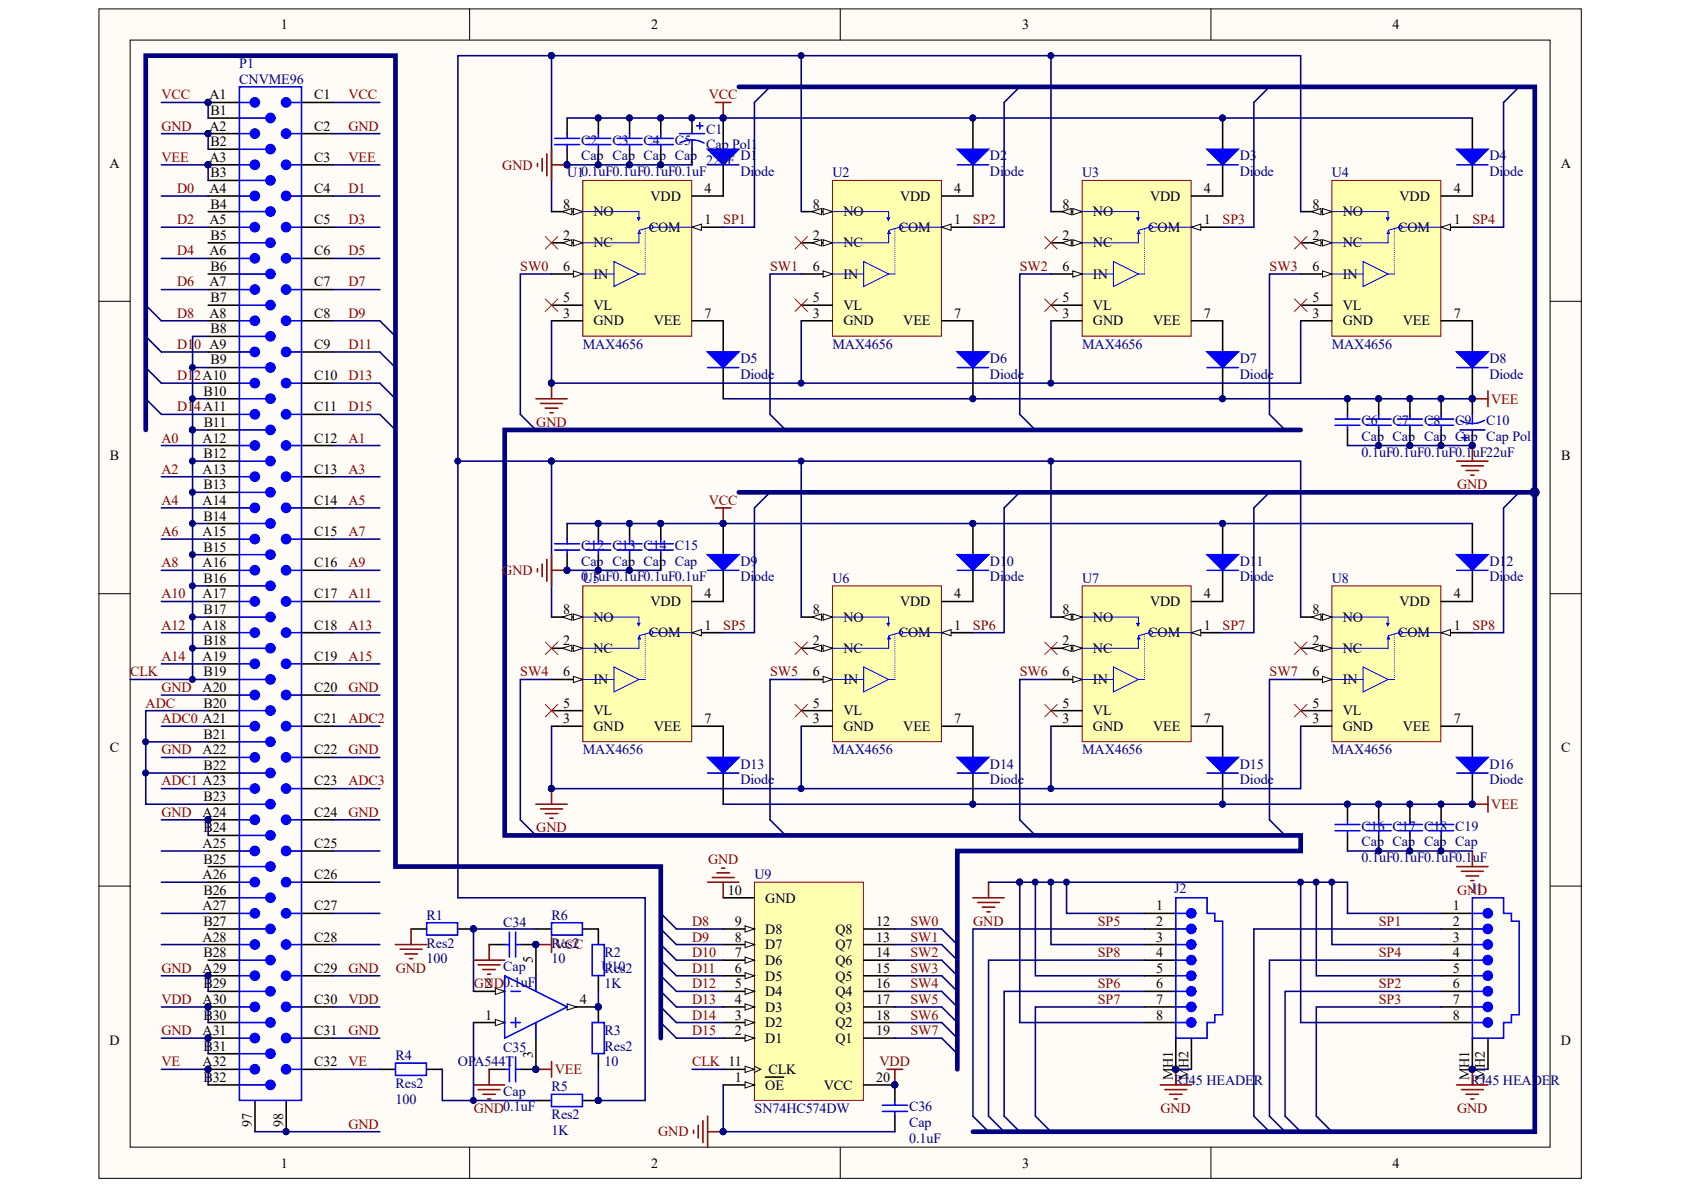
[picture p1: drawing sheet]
<svg xmlns="http://www.w3.org/2000/svg" width="297mm" height="210mm" viewBox="0 0 297 210" stroke-linecap="round" stroke-linejoin="round" font-family="sans-serif">
<defs><g id="words">
<g font-size="2.5">
<text x="49.5" y="5.1">1</text>
<text x="114.9" y="5.1">2</text>
<text x="180.3" y="5.1">3</text>
<text x="245.6" y="5.1">4</text>
<text x="37" y="17.5">A1</text>
<text x="55.4" y="17.5">C1</text>
<text x="37" y="23">A2</text>
<text x="37.1" y="20.3">B1</text>
<text x="55.4" y="23">C2</text>
<text x="19.3" y="29.6">A</text>
<text x="37" y="28.5">A3</text>
<text x="37.1" y="25.8">B2</text>
<text x="55.4" y="28.5">C3</text>
<text x="275.3" y="29.6">A</text>
<text x="37" y="34">A4</text>
<text x="37.1" y="31.3">B3</text>
<text x="55.4" y="34">C4</text>
<text x="114.8" y="35.4">VDD</text>
<text x="124.3" y="34">4</text>
<text x="158.8" y="35.4">VDD</text>
<text x="168.3" y="34">4</text>
<text x="202.8" y="35.4">VDD</text>
<text x="212.4" y="34">4</text>
<text x="246.9" y="35.4">VDD</text>
<text x="256.4" y="34">4</text>
<text x="37" y="39.6">A5</text>
<text x="37.1" y="36.8">B4</text>
<text x="55.4" y="39.6">C5</text>
<text x="99.3" y="36.8">8</text>
<text x="104.7" y="38.2">NO</text>
<text x="114.5" y="40.9">COM</text>
<text x="124.3" y="39.6">1</text>
<text x="143.4" y="36.8">8</text>
<text x="148.8" y="38.2">NO</text>
<text x="158.5" y="40.9">COM</text>
<text x="168.3" y="39.6">1</text>
<text x="187.4" y="36.8">8</text>
<text x="192.8" y="38.2">NO</text>
<text x="202.6" y="40.9">COM</text>
<text x="212.4" y="39.6">1</text>
<text x="231.5" y="36.8">8</text>
<text x="236.9" y="38.2">NO</text>
<text x="246.6" y="40.9">COM</text>
<text x="256.4" y="39.6">1</text>
<text x="37" y="45">A6</text>
<text x="37.1" y="42.3">B5</text>
<text x="37.1" y="47.8">B6</text>
<text x="55.4" y="45">C6</text>
<text x="99.3" y="42.3">2</text>
<text x="99.3" y="47.8">6</text>
<text x="104.7" y="43.6">NC</text>
<text x="143.4" y="42.3">2</text>
<text x="143.4" y="47.8">6</text>
<text x="148.8" y="43.6">NC</text>
<text x="187.4" y="42.3">2</text>
<text x="187.4" y="47.8">6</text>
<text x="192.8" y="43.6">NC</text>
<text x="231.5" y="42.3">2</text>
<text x="231.5" y="47.8">6</text>
<text x="236.9" y="43.6">NC</text>
<text x="37" y="50.5">A7</text>
<text x="37.1" y="53.3">B7</text>
<text x="55.4" y="50.5">C7</text>
<text x="99.3" y="53.3">5</text>
<text x="104.7" y="49.2">IN</text>
<text x="143.4" y="53.3">5</text>
<text x="148.8" y="49.2">IN</text>
<text x="187.4" y="53.3">5</text>
<text x="192.8" y="49.2">IN</text>
<text x="231.5" y="53.3">5</text>
<text x="236.9" y="49.2">IN</text>
<text x="37" y="56.1">A8</text>
<text x="37.1" y="58.8">B8</text>
<text x="55.4" y="56.1">C8</text>
<text x="99.3" y="56.1">3</text>
<text x="104.7" y="57.4">GND</text>
<text x="104.7" y="54.7">VL</text>
<text x="115.3" y="57.4">VEE</text>
<text x="124.3" y="56.1">7</text>
<text x="143.4" y="56.1">3</text>
<text x="148.8" y="57.4">GND</text>
<text x="148.8" y="54.7">VL</text>
<text x="159.3" y="57.4">VEE</text>
<text x="168.3" y="56.1">7</text>
<text x="187.4" y="56.1">3</text>
<text x="192.8" y="57.4">GND</text>
<text x="192.8" y="54.7">VL</text>
<text x="203.4" y="57.4">VEE</text>
<text x="212.4" y="56.1">7</text>
<text x="231.5" y="56.1">3</text>
<text x="236.9" y="57.4">GND</text>
<text x="236.9" y="54.7">VL</text>
<text x="247.4" y="57.4">VEE</text>
<text x="256.4" y="56.1">7</text>
<text x="37.1" y="64.3">B9</text>
<text x="55.4" y="61.5">C9</text>
<text x="35.9" y="69.8">B10</text>
<text x="55.4" y="67">C10</text>
<text x="36" y="75.3">B11</text>
<text x="55.4" y="72.6">C11</text>
<text x="19.4" y="81.1">B</text>
<text x="35.7" y="78.1">A12</text>
<text x="35.7" y="83.5">A13</text>
<text x="35.9" y="80.8">B12</text>
<text x="55.4" y="78.1">C12</text>
<text x="55.4" y="83.5">C13</text>
<text x="275.4" y="81.1">B</text>
<text x="35.7" y="89.1">A14</text>
<text x="35.9" y="86.3">B13</text>
<text x="55.4" y="89.1">C14</text>
<text x="35.7" y="94.6">A15</text>
<text x="35.9" y="91.8">B14</text>
<text x="55.4" y="94.6">C15</text>
<text x="35.7" y="100.1">A16</text>
<text x="35.9" y="97.3">B15</text>
<text x="55.4" y="100.1">C16</text>
<text x="35.7" y="105.5">A17</text>
<text x="35.9" y="102.8">B16</text>
<text x="55.4" y="105.5">C17</text>
<text x="114.8" y="106.9">VDD</text>
<text x="124.3" y="105.5">4</text>
<text x="158.8" y="106.9">VDD</text>
<text x="168.3" y="105.5">4</text>
<text x="202.8" y="106.9">VDD</text>
<text x="212.4" y="105.5">4</text>
<text x="246.9" y="106.9">VDD</text>
<text x="256.4" y="105.5">4</text>
<text x="35.7" y="111.1">A18</text>
<text x="35.9" y="108.3">B17</text>
<text x="35.9" y="113.8">B18</text>
<text x="55.4" y="111.1">C18</text>
<text x="99.3" y="113.8">2</text>
<text x="99.3" y="108.3">8</text>
<text x="104.7" y="109.7">NO</text>
<text x="114.5" y="112.4">COM</text>
<text x="124.3" y="111.1">1</text>
<text x="143.4" y="113.8">2</text>
<text x="143.4" y="108.3">8</text>
<text x="148.8" y="109.7">NO</text>
<text x="158.5" y="112.4">COM</text>
<text x="168.3" y="111.1">1</text>
<text x="187.4" y="113.8">2</text>
<text x="187.4" y="108.3">8</text>
<text x="192.8" y="109.7">NO</text>
<text x="202.6" y="112.4">COM</text>
<text x="212.4" y="111.1">1</text>
<text x="231.5" y="113.8">2</text>
<text x="231.5" y="108.3">8</text>
<text x="236.9" y="109.7">NO</text>
<text x="246.6" y="112.4">COM</text>
<text x="256.4" y="111.1">1</text>
<text x="35.7" y="116.6">A19</text>
<text x="35.9" y="119.3">B19</text>
<text x="55.4" y="116.6">C19</text>
<text x="99.3" y="119.3">6</text>
<text x="104.7" y="115.2">NC</text>
<text x="143.4" y="119.3">6</text>
<text x="148.8" y="115.2">NC</text>
<text x="187.4" y="119.3">6</text>
<text x="192.8" y="115.2">NC</text>
<text x="231.5" y="119.3">6</text>
<text x="236.9" y="115.2">NC</text>
<text x="35.7" y="122">A20</text>
<text x="35.9" y="124.8">B20</text>
<text x="55.4" y="122">C20</text>
<text x="99.3" y="124.8">5</text>
<text x="104.7" y="120.7">IN</text>
<text x="143.4" y="124.8">5</text>
<text x="148.8" y="120.7">IN</text>
<text x="187.4" y="124.8">5</text>
<text x="192.8" y="120.7">IN</text>
<text x="231.5" y="124.8">5</text>
<text x="236.9" y="120.7">IN</text>
<text x="35.9" y="130.3">B21</text>
<text x="55.4" y="127.6">C21</text>
<text x="99.3" y="127.6">3</text>
<text x="104.7" y="128.9">GND</text>
<text x="104.7" y="126.2">VL</text>
<text x="115.3" y="128.9">VEE</text>
<text x="124.3" y="127.6">7</text>
<text x="143.4" y="127.6">3</text>
<text x="148.8" y="128.9">GND</text>
<text x="148.8" y="126.2">VL</text>
<text x="159.3" y="128.9">VEE</text>
<text x="168.3" y="127.6">7</text>
<text x="187.4" y="127.6">3</text>
<text x="192.8" y="128.9">GND</text>
<text x="192.8" y="126.2">VL</text>
<text x="203.4" y="128.9">VEE</text>
<text x="212.4" y="127.6">7</text>
<text x="231.5" y="127.6">3</text>
<text x="236.9" y="128.9">GND</text>
<text x="236.9" y="126.2">VL</text>
<text x="247.4" y="128.9">VEE</text>
<text x="256.4" y="127.6">7</text>
<text x="19.4" y="132.7">C</text>
<text x="35.7" y="133.1">A22</text>
<text x="35.9" y="135.8">B22</text>
<text x="55.4" y="133.1">C22</text>
<text x="275.4" y="132.7">C</text>
<text x="35.9" y="141.3">B23</text>
<text x="55.4" y="138.6">C23</text>
<text x="35.7" y="144.1">A24</text>
<text x="35.7" y="149.6">A25</text>
<text x="35.9" y="146.8">B24</text>
<text x="55.4" y="144.1">C24</text>
<text x="55.4" y="149.6">C25</text>
<text x="35.7" y="155.1">A26</text>
<text x="35.9" y="152.3">B25</text>
<text x="55.4" y="155.1">C26</text>
<text x="35.7" y="160.6">A27</text>
<text x="35.9" y="157.8">B26</text>
<text x="55.4" y="160.6">C27</text>
<text x="128.4" y="157.8">10</text>
<text x="135" y="159.2">GND</text>
<text x="203.9" y="160.6">1</text>
<text x="256.3" y="160.6">1</text>
<text x="35.7" y="166.1">A28</text>
<text x="35.9" y="163.3">B27</text>
<text x="55.4" y="166.1">C28</text>
<text x="129.6" y="166.1">8</text>
<text x="129.6" y="163.3">9</text>
<text x="135" y="167.5">D7</text>
<text x="135" y="164.7">D8</text>
<text x="147.4" y="167.5">Q7</text>
<text x="147.4" y="164.7">Q8</text>
<text x="154.6" y="166.1">13</text>
<text x="154.6" y="163.3">12</text>
<text x="203.9" y="163.3">2</text>
<text x="203.9" y="166.1">3</text>
<text x="256.3" y="163.3">2</text>
<text x="256.3" y="166.1">3</text>
<text x="35.7" y="171.6">A29</text>
<text x="35.9" y="168.8">B28</text>
<text x="55.4" y="171.6">C29</text>
<text x="94" y="169.9" transform="rotate(-90 94 169.9)">5</text>
<text x="129.6" y="171.6">6</text>
<text x="129.6" y="168.8">7</text>
<text x="135" y="173">D5</text>
<text x="135" y="170.2">D6</text>
<text x="147.4" y="173">Q5</text>
<text x="147.4" y="170.2">Q6</text>
<text x="154.6" y="171.6">15</text>
<text x="154.6" y="168.8">14</text>
<text x="203.9" y="171.6">5</text>
<text x="203.9" y="168.8">4</text>
<text x="256.3" y="171.6">5</text>
<text x="256.3" y="168.8">4</text>
<text x="35.7" y="177.1">A30</text>
<text x="35.9" y="174.3">B29</text>
<text x="35.9" y="179.8">B30</text>
<text x="55.4" y="177.1">C30</text>
<text x="85.6" y="174.3">2</text>
<text x="85.6" y="179.8">1</text>
<text x="102.2" y="177.1">4</text>
<text x="129.6" y="179.8">3</text>
<text x="129.6" y="177.1">4</text>
<text x="129.6" y="174.3">5</text>
<text x="135" y="178.4">D3</text>
<text x="135" y="175.7">D4</text>
<text x="147.4" y="178.4">Q3</text>
<text x="147.4" y="175.7">Q4</text>
<text x="154.6" y="179.8">18</text>
<text x="154.6" y="177.1">17</text>
<text x="154.6" y="174.3">16</text>
<text x="203.9" y="179.8">8</text>
<text x="203.9" y="174.3">6</text>
<text x="203.9" y="177.1">7</text>
<text x="256.3" y="179.8">8</text>
<text x="256.3" y="174.3">6</text>
<text x="256.3" y="177.1">7</text>
<text x="19.3" y="184.3">D</text>
<text x="35.7" y="182.6">A31</text>
<text x="35.9" y="185.3">B31</text>
<text x="55.4" y="182.6">C31</text>
<text x="129.6" y="182.6">2</text>
<text x="135" y="183.9">D1</text>
<text x="135" y="181.2">D2</text>
<text x="147.4" y="183.9">Q1</text>
<text x="147.4" y="181.2">Q2</text>
<text x="154.6" y="182.6">19</text>
<text x="275.3" y="184.3">D</text>
<text x="35.7" y="188.1">A32</text>
<text x="35.9" y="190.8">B32</text>
<text x="55.4" y="188.1">C32</text>
<text x="94" y="186.6" transform="rotate(-90 94 186.6)">3</text>
<text x="129.6" y="190.8">1</text>
<text x="135.5" y="189.5">CLK</text>
<text x="154.6" y="190.8">20</text>
<text x="206.9" y="190.6" transform="rotate(-90 206.9 190.6)">MH1</text>
<text x="209.6" y="190.6" transform="rotate(-90 209.6 190.6)">M</text>
<text x="209.6" y="188.4" transform="rotate(-90 209.6 188.4)">H2</text>
<text x="259.2" y="190.6" transform="rotate(-90 259.2 190.6)">MH1</text>
<text x="261.9" y="190.6" transform="rotate(-90 261.9 190.6)">M</text>
<text x="261.9" y="188.4" transform="rotate(-90 261.9 188.4)">H2</text>
<text x="135" y="192.2">OE</text>
<text x="145.3" y="192.2">VCC</text>
<text x="44.4" y="198.8" transform="rotate(-90 44.4 198.8)">97</text>
<text x="49.9" y="198.8" transform="rotate(-90 49.9 198.8)">98</text>
<text x="49.5" y="206">1</text>
<text x="114.9" y="206">2</text>
<text x="180.3" y="206">3</text>
<text x="245.6" y="206">4</text>
</g>
<g font-size="2.5" fill="#800000">
<text x="28.5" y="17.5">VCC</text>
<text x="61.5" y="17.5">VCC</text>
<text x="125" y="17.5">VCC</text>
<text x="28.5" y="23">GND</text>
<text x="61.5" y="23">GND</text>
<text x="28.5" y="28.5">VEE</text>
<text x="61.5" y="28.5">VEE</text>
<text x="88.6" y="29.9">GND</text>
<text x="31.2" y="34">D0</text>
<text x="61.5" y="34">D1</text>
<text x="31.2" y="39.6">D2</text>
<text x="61.5" y="39.6">D3</text>
<text x="127.6" y="39.6">SP1</text>
<text x="171.6" y="39.6">SP2</text>
<text x="215.7" y="39.6">SP3</text>
<text x="259.7" y="39.6">SP4</text>
<text x="31.2" y="45">D4</text>
<text x="61.5" y="45">D5</text>
<text x="91.8" y="47.8">SW0</text>
<text x="135.8" y="47.8">SW1</text>
<text x="179.9" y="47.8">SW2</text>
<text x="223.9" y="47.8">SW3</text>
<text x="31.2" y="50.5">D6</text>
<text x="61.5" y="50.5">D7</text>
<text x="31.2" y="56.1">D8</text>
<text x="61.5" y="56.1">D9</text>
<text x="31.2" y="61.5">D10 A9</text>
<text x="61.5" y="61.5">D11</text>
<text x="31.2" y="67">D12A10</text>
<text x="61.5" y="67">D13</text>
<text x="263" y="71.2">VEE</text>
<text x="31.2" y="72.6">D14A11</text>
<text x="61.5" y="72.6">D15</text>
<text x="94.6" y="75.3">GND</text>
<text x="28.5" y="78.1">A0</text>
<text x="28.5" y="83.5">A2</text>
<text x="61.5" y="78.1">A1</text>
<text x="61.5" y="83.5">A3</text>
<text x="28.5" y="89.1">A4</text>
<text x="61.5" y="89.1">A5</text>
<text x="125" y="89.1">VCC</text>
<text x="257" y="86.3">GND</text>
<text x="28.5" y="94.6">A6</text>
<text x="61.5" y="94.6">A7</text>
<text x="28.5" y="100.1">A8</text>
<text x="61.5" y="100.1">A9</text>
<text x="88.6" y="101.4">GND</text>
<text x="28.5" y="105.5">A10</text>
<text x="61.5" y="105.5">A11</text>
<text x="28.5" y="111.1">A12</text>
<text x="61.5" y="111.1">A13</text>
<text x="127.6" y="111.1">SP5</text>
<text x="171.6" y="111.1">SP6</text>
<text x="215.7" y="111.1">SP7</text>
<text x="259.7" y="111.1">SP8</text>
<text x="22.9" y="119.3">CLK</text>
<text x="28.5" y="116.6">A14</text>
<text x="61.5" y="116.6">A15</text>
<text x="91.8" y="119.3">SW4</text>
<text x="135.8" y="119.3">SW5</text>
<text x="179.9" y="119.3">SW6</text>
<text x="223.9" y="119.3">SW7</text>
<text x="25.7" y="124.8">ADC</text>
<text x="28.5" y="122">GND</text>
<text x="61.5" y="122">GND</text>
<text x="28.5" y="127.6">ADC0 A21</text>
<text x="61.5" y="127.6">ADC2</text>
<text x="28.5" y="133.1">GND</text>
<text x="61.5" y="133.1">GND</text>
<text x="28.5" y="138.6">ADC1 A23</text>
<text x="61.5" y="138.6">ADC3</text>
<text x="263" y="142.7">VEE</text>
<text x="28.5" y="144.1">GND</text>
<text x="61.5" y="144.1">GND</text>
<text x="94.6" y="146.8">GND</text>
<text x="124.9" y="152.3">GND</text>
<text x="257" y="157.8">GND</text>
<text x="97.9" y="167.5">VCC</text>
<text x="122.1" y="163.3">D8</text>
<text x="122.1" y="166.1">D9</text>
<text x="160.6" y="163.3">SW0</text>
<text x="160.6" y="166.1">SW1</text>
<text x="171.7" y="163.3">GND</text>
<text x="193.6" y="163.3">SP5</text>
<text x="243.2" y="163.3">SP1</text>
<text x="28.5" y="171.6">GND</text>
<text x="61.5" y="171.6">GND</text>
<text x="69.8" y="171.6">GND</text>
<text x="122.1" y="168.8">D10</text>
<text x="122.1" y="171.6">D11</text>
<text x="160.6" y="168.8">SW2</text>
<text x="160.6" y="171.6">SW3</text>
<text x="193.6" y="168.8">SP8</text>
<text x="243.2" y="168.8">SP4</text>
<text x="28.5" y="177.1">VDD</text>
<text x="61.5" y="177.1">VDD</text>
<text x="83.6" y="174.3">GND0.1uF</text>
<text x="122.1" y="174.3">D12</text>
<text x="122.1" y="177.1">D13</text>
<text x="122.1" y="179.8">D14</text>
<text x="160.6" y="174.3">SW4</text>
<text x="160.6" y="177.1">SW5</text>
<text x="160.6" y="179.8">SW6</text>
<text x="193.6" y="174.3">SP6</text>
<text x="193.6" y="177.1">SP7</text>
<text x="243.2" y="177.1">SP3</text>
<text x="243.2" y="174.3">SP2</text>
<text x="28.5" y="182.6">GND</text>
<text x="61.5" y="182.6">GND</text>
<text x="122.1" y="182.6">D15</text>
<text x="160.6" y="182.6">SW7</text>
<text x="28.5" y="188.1">VE</text>
<text x="61.5" y="188.1">VE</text>
<text x="97.9" y="189.5">VEE</text>
<text x="122.1" y="188.1">CLK 11</text>
<text x="155.1" y="188.1">VDD</text>
<text x="83.6" y="196.3">GND0.1uF</text>
<text x="204.7" y="196.3">GND</text>
<text x="257" y="196.3">GND</text>
<text x="61.5" y="199.1">GND</text>
<text x="116.1" y="200.4">GND</text>
</g>
<g font-size="2.5" fill="#000080">
<text x="42.2" y="12">P1</text>
<text x="42.2" y="14.8">CNVME96</text>
<text x="124.6" y="23.6">C1</text>
<text x="102.5" y="25.5">C2</text>
<text x="102.5" y="28.3">Cap Cap Cap Cap</text>
<text x="108" y="25.5">C3</text>
<text x="113.5" y="25.5">C4</text>
<text x="119" y="25.5">C5</text>
<text x="124.6" y="29.1">22uF</text>
<text x="124.6" y="26.3">Cap Pol1</text>
<text x="130.6" y="28.3">D1</text>
<text x="174.6" y="28.3">D2</text>
<text x="218.7" y="28.3">D3</text>
<text x="262.7" y="28.3">D4</text>
<text x="100.1" y="31.3">U10.1uF0.1uF0.1uF0.1uF</text>
<text x="130.6" y="31">Diode</text>
<text x="146.8" y="31.3">U2</text>
<text x="174.6" y="31">Diode</text>
<text x="190.9" y="31.3">U3</text>
<text x="218.7" y="31">Diode</text>
<text x="234.9" y="31.3">U4</text>
<text x="262.7" y="31">Diode</text>
<text x="102.8" y="61.5">MAX4656</text>
<text x="130.6" y="64">D5</text>
<text x="146.8" y="61.5">MAX4656</text>
<text x="174.6" y="64">D6</text>
<text x="190.9" y="61.5">MAX4656</text>
<text x="218.7" y="64">D7</text>
<text x="234.9" y="61.5">MAX4656</text>
<text x="262.7" y="64">D8</text>
<text x="130.6" y="66.8">Diode</text>
<text x="174.6" y="66.8">Diode</text>
<text x="218.7" y="66.8">Diode</text>
<text x="262.7" y="66.8">Diode</text>
<text x="240.2" y="75">C6</text>
<text x="240.2" y="77.8">Cap Cap Cap Cap Cap Pol1</text>
<text x="245.6" y="75">C7</text>
<text x="251.2" y="75">C8</text>
<text x="256.7" y="75">C9</text>
<text x="262.2" y="75">C10</text>
<text x="240.2" y="80.5">0.1uF0.1uF0.1uF0.1uF22uF</text>
<text x="102.5" y="97.1">C12 C13 C14 C15</text>
<text x="102.5" y="99.8">Cap Cap Cap Cap</text>
<text x="130.6" y="99.8">D9</text>
<text x="174.6" y="99.8">D10</text>
<text x="218.7" y="99.8">D1</text>
<text x="221.6" y="99.8">1</text>
<text x="262.7" y="99.8">D12</text>
<text x="102.5" y="102.5">0.1uF0.1uF0.1uF0.1uF</text>
<text x="102.8" y="102.8">U5</text>
<text x="130.6" y="102.5">Diode</text>
<text x="146.8" y="102.8">U6</text>
<text x="174.6" y="102.5">Diode</text>
<text x="190.9" y="102.8">U7</text>
<text x="218.7" y="102.5">Diode</text>
<text x="234.9" y="102.8">U8</text>
<text x="262.7" y="102.5">Diode</text>
<text x="102.8" y="133.1">MAX4656</text>
<text x="130.6" y="135.6">D13</text>
<text x="146.8" y="133.1">MAX4656</text>
<text x="174.6" y="135.6">D14</text>
<text x="190.9" y="133.1">MAX4656</text>
<text x="218.7" y="135.6">D15</text>
<text x="234.9" y="133.1">MAX4656</text>
<text x="262.7" y="135.6">D16</text>
<text x="130.6" y="138.3">Diode</text>
<text x="174.6" y="138.3">Diode</text>
<text x="218.7" y="138.3">Diode</text>
<text x="262.7" y="138.3">Diode</text>
<text x="240.2" y="146.5">C16 C17 C18 C19</text>
<text x="240.2" y="149.3">Cap Cap Cap Cap</text>
<text x="133.1" y="155.1">U9</text>
<text x="240.2" y="152.1">0.1uF0.1uF0.1uF0.1uF</text>
<text x="207.1" y="157.6">J2</text>
<text x="259.4" y="157.6">J1</text>
<text x="75.2" y="162.2">R1</text>
<text x="75.2" y="167.2">Res2</text>
<text x="88.8" y="163.6">C34</text>
<text x="97.3" y="162.2">R6</text>
<text x="97.3" y="167.2">Res2</text>
<text x="75.2" y="169.9">100</text>
<text x="88.8" y="171.3">Cap</text>
<text x="97.3" y="169.9">10</text>
<text x="106.1" y="171.3">U10</text>
<text x="106.6" y="168.8">R2</text>
<text x="106.6" y="171.6">Res2</text>
<text x="106.6" y="174.3">1K</text>
<text x="88.8" y="185.6">C35</text>
<text x="106.6" y="182.6">R3</text>
<text x="106.6" y="185.3">Res2</text>
<text x="69.8" y="187">R4</text>
<text x="69.8" y="191.9">Res2</text>
<text x="80.8" y="188.1">OP</text>
<text x="83.7" y="188.1">A544T</text>
<text x="106.6" y="188.1">10</text>
<text x="207.1" y="191.4">RJ45 HEADER</text>
<text x="259.4" y="191.4">RJ45 HEADER</text>
<text x="69.8" y="194.7">100</text>
<text x="88.8" y="193.3">Cap</text>
<text x="97.3" y="192.5">R5</text>
<text x="97.3" y="197.4">Res2</text>
<text x="133.1" y="196.3">SN74HC574DW</text>
<text x="160.3" y="196.1">C36</text>
<text x="97.3" y="200.2">1K</text>
<text x="160.3" y="201.5">0.1uF</text>
<text x="160.3" y="198.8">Cap</text>
</g>
</g></defs>
<g fill="#fffcf8" stroke="#000" stroke-width=".18">
<path d="M17.4 1.6h261.5v206.2h-261.5z"/>
<path d="M23 7.1h250.4v195.2h-250.4z"/>
</g>
<path d="M82.8 1.6v5.5M148.2 1.6v5.5M213.6 1.6v5.5M17.4 53.1h5.6M273.5 53.1h5.5M17.4 104.7h5.6M273.5 104.7h5.5M17.4 156.3h5.6M273.5 156.3h5.5M82.8 202.4v5.5M148.2 202.4v5.5M213.6 202.4v5.5" fill="none" stroke="#000" stroke-width=".18"/>
<path d="M83.5 174.9h5.5" fill="none" stroke="#000" stroke-width=".28"/>
<path d="M87.4 174.3l1.6 .6-1.6 .5z" fill="#fffcf8" stroke="#000" stroke-width=".18"/>
<path d="M83.5 180.4h5.5" fill="none" stroke="#000" stroke-width=".28"/>
<path d="M87.4 179.8l1.6 .6-1.6 .5z" fill="#fffcf8" stroke="#000" stroke-width=".18"/>
<path d="M100 177.6h5.5M94.5 183.1v5.5" fill="none" stroke="#000" stroke-width=".28"/>
<circle cx="94.5" cy="188.6" r=".53" fill="#000080" stroke="#000080" stroke-width=".18"/>
<path d="M100 177.1l1.7 .5-1.7 .6z" fill="#fffcf8" stroke="#000" stroke-width=".18"/>
<g fill="#000080" stroke="#000080" stroke-width=".18">
<circle cx="105.5" cy="177.6" r=".53"/>
<circle cx="94.5" cy="166.6" r=".53"/>
<circle cx="94.5" cy="188.6" r=".53"/>
<circle cx="207.4" cy="188.6" r=".53"/>
<circle cx="185.3" cy="155.6" r=".53"/>
<circle cx="188.1" cy="155.6" r=".53"/>
<circle cx="182.6" cy="155.6" r=".53"/>
<circle cx="259.7" cy="188.6" r=".53"/>
<circle cx="234.9" cy="155.6" r=".53"/>
<circle cx="232.1" cy="155.6" r=".53"/>
<circle cx="229.4" cy="155.6" r=".53"/>
</g>
<g fill="none" stroke="#000" stroke-width=".28">
<path d="M94.5 166.6v5.5M105.5 177.6v2.8M201.9 172.1h5.5M201.9 174.9h5.5M201.9 177.6h5.5M201.9 163.9h5.5M201.9 166.6h5.5M201.9 169.4h5.5M201.9 161.1h5.5M254.2 172.1h5.5M254.2 174.9h5.5M254.2 177.6h5.5"/>
<path d="M254.2 163.9h5.5M254.2 166.6h5.5M254.2 169.4h5.5M254.2 161.1h5.5M67 188.6h2.8M75.3 188.6h2.7M105.5 185.9v2.7M201.9 180.4h5.5M207.4 183.1v5.5M210.2 183.1v5.5M254.2 180.4h5.5M259.7 183.1v5.5"/>
<path d="M262.5 183.1v5.5"/>
</g>
<g fill="none" stroke="#00f" stroke-width=".28">
<path d="M207.4 158.4h5.5v2.7h1.4v1.4h1.4v16.5h-1.4v1.4h-1.4v2.7h-5.5zM259.7 158.4h5.5v2.7h1.4v1.4h1.4v16.5h-1.4v1.4h-1.4v2.7h-5.5zM89 172.1l11 5.5-11 5.5zM90.1 174.9h1.7M91 179.5v1.7M94.5 172.1v2.8M207.4 174.9h1.9M207.4 163.9h1.9M207.4 169.4h1.9M207.4 166.6h1.9M207.4 161.1h1.9M207.4 172.1h1.9"/>
<path d="M207.4 177.6h1.9M259.7 174.9h1.9M259.7 163.9h1.9M259.7 169.4h1.9M259.7 166.6h1.9M259.7 161.1h1.9M259.7 172.1h1.9M259.7 177.6h1.9M69.8 187.5h5.4v2.2h-5.4zM90.1 180.4h1.7M94.5 180.4v2.7M104.4 180.4h2.2v5.4h-2.2z"/>
<path d="M207.4 180.4h1.9M259.7 180.4h1.9"/>
</g>
<g fill="none" stroke="#800000" stroke-width=".28">
<path d="M94.5 166.6h2.8M97.3 165.2v2.8M94.5 188.6h2.8M97.3 187.2v2.8M204.6 191.4h5.6M205.5 192.2h3.8M206.3 193h2.2M207.1 193.8h.6M207.4 188.6v2.8M257 191.4h5.5M257.8 192.2h3.8M258.6 193h2.2"/>
<path d="M259.4 193.8h.6M259.7 188.6v2.8"/>
</g>
<g fill="#00f" stroke="#00f" stroke-width=".28">
<circle cx="210.1" cy="163.9" r=".8"/>
<circle cx="210.1" cy="169.4" r=".8"/>
<circle cx="210.1" cy="166.6" r=".8"/>
<circle cx="210.1" cy="161.1" r=".8"/>
<circle cx="210.1" cy="172.1" r=".8"/>
<circle cx="210.1" cy="174.9" r=".8"/>
<circle cx="210.1" cy="177.6" r=".8"/>
<circle cx="210.1" cy="180.4" r=".8"/>
<circle cx="262.4" cy="163.9" r=".8"/>
<circle cx="262.4" cy="169.4" r=".8"/>
<circle cx="262.4" cy="166.6" r=".8"/>
<circle cx="262.4" cy="161.1" r=".8"/>
<circle cx="262.4" cy="172.1" r=".8"/>
<circle cx="262.4" cy="174.9" r=".8"/>
<circle cx="262.4" cy="177.6" r=".8"/>
<circle cx="262.4" cy="180.4" r=".8"/>
</g>
<g fill="none" stroke="#000080" stroke-width=".28">
<path d="M182.6 155.6v16.5h19.3M185.4 155.6v11h16.5M188.1 155.6v5.5h13.8M229.4 155.6v24.8h24.8M232.2 155.6v16.5h22M234.9 155.6v11h19.3M201.9 177.6h-19.3v19.3l2.8 2.7M201.9 174.9h-24.8v22l2.8 2.7M201.9 163.9h-30.3v33l2.8 2.7M201.9 169.4h-27.5v27.5l2.7 2.7M254.2 177.6h-22v19.3l2.7 2.7M254.2 174.9h-27.5v22l2.7 2.7"/>
<path d="M254.2 163.9h-33v33l2.7 2.7M254.2 169.4h-30.3v27.5l2.8 2.7M207.4 188.6h2.8M259.7 188.6h2.8"/>
</g>
<path d="M234.9 31.8h19.2v27.5h-19.2z" fill="#ffffb0" stroke="#800000" stroke-width=".18"/>
<path d="M254.2 40.1h5.5" fill="none" stroke="#000" stroke-width=".28"/>
<path d="M254.2 40.1l1.7-.6v1.1z" fill="#fffcf8" stroke="#000" stroke-width=".18"/>
<path d="M229.4 42.8h5.5" fill="none" stroke="#000" stroke-width=".28"/>
<g fill="#fffcf8" stroke="#000" stroke-width=".18">
<path d="M233.3 42.3l1.6 .5-1.6 .6z"/>
<path d="M231.4 42.8l1.6-.5v1.1z"/>
</g>
<path d="M254.2 34.6h5.5M229.4 56.6h5.5M229.4 53.8h5.5M229.4 48.3h5.5" fill="none" stroke="#000" stroke-width=".28"/>
<path d="M233.3 47.8l1.6 .5-1.6 .6z" fill="#fffcf8" stroke="#000" stroke-width=".18"/>
<path d="M229.4 37.3h5.5M254.2 56.6h5.5" fill="none" stroke="#000" stroke-width=".28"/>
<g fill="#fffcf8" stroke="#000" stroke-width=".18">
<path d="M233.3 36.8l1.6 .5-1.6 .6z"/>
<path d="M231.4 37.3l1.6-.5v1.1z"/>
</g>
<g fill="none" stroke="#00f" stroke-width=".18">
<path d="M234.9 37.3h9.9v1.1M244.6 38.4h.4l-.2 .5zM234.9 48.3h5.5M240.4 46.1l4.4 2.2-4.4 2.2zM244.8 48.3h1.1M244.8 41.2v1.6h-9.9M244.9 40.7l.2 .5h-.4zM246.8 40.1l-2 .5M247.3 40.1h6.9"/>
<circle cx="247" cy="40.1" r=".31"/>
</g>
<path d="M245.9 48.3v-7.9" fill="none" stroke="#00f" stroke-width=".18" stroke-dasharray="0 .3"/>
<path d="M259.7 20.8v5.5M259.7 29.1v5.5M259.7 56.6v5.5M259.7 64.8v5.5" fill="none" stroke="#000" stroke-width=".28"/>
<g fill="#00f" stroke="#00f" stroke-width=".28">
<path d="M257 26.3h5.5l-2.8 2.8z"/>
<path d="M257 62.1h5.5l-2.8 2.7z"/>
</g>
<path d="M257 29.1h5.5M257 64.8h5.5" fill="none" stroke="#00f" stroke-width=".28"/>
<g fill="#000080" stroke="#000080" stroke-width=".18">
<circle cx="259.7" cy="70.3" r=".53"/>
<circle cx="127.5" cy="20.8" r=".53"/>
</g>
<path d="M126.2 18.1h2.7M127.6 18.1v2.7M259.7 70.3h2.8M262.5 69v2.7" fill="none" stroke="#800000" stroke-width=".28"/>
<path d="M228.3 52.7l2.2 2.2M228.3 41.7l2.2 2.2M230.5 52.7l-2.2 2.2M230.5 41.7l-2.2 2.2" fill="none" stroke="#f00" stroke-width=".18"/>
<path d="M190.9 31.8h19.2v27.5h-19.2z" fill="#ffffb0" stroke="#800000" stroke-width=".18"/>
<path d="M210.2 40.1h5.5" fill="none" stroke="#000" stroke-width=".28"/>
<path d="M210.2 40.1l1.6-.6v1.1z" fill="#fffcf8" stroke="#000" stroke-width=".18"/>
<path d="M185.4 42.8h5.5" fill="none" stroke="#000" stroke-width=".28"/>
<g fill="#fffcf8" stroke="#000" stroke-width=".18">
<path d="M189.2 42.3l1.7 .5-1.7 .6z"/>
<path d="M187.3 42.8l1.7-.5v1.1z"/>
</g>
<path d="M210.2 34.6h5.5M185.4 56.6h5.5M185.4 53.8h5.5M185.4 48.3h5.5" fill="none" stroke="#000" stroke-width=".28"/>
<path d="M189.2 47.8l1.7 .5-1.7 .6z" fill="#fffcf8" stroke="#000" stroke-width=".18"/>
<path d="M185.4 37.3h5.5M210.2 56.6h5.5" fill="none" stroke="#000" stroke-width=".28"/>
<g fill="#fffcf8" stroke="#000" stroke-width=".18">
<path d="M189.2 36.8l1.7 .5-1.7 .6z"/>
<path d="M187.3 37.3l1.7-.5v1.1z"/>
</g>
<g fill="none" stroke="#00f" stroke-width=".18">
<path d="M190.9 37.3h9.9v1.1M200.5 38.4h.5l-.3 .5zM190.9 48.3h5.5M196.4 46.1l4.4 2.2-4.4 2.2zM200.8 48.3h1.1M200.8 41.2v1.6h-9.9M200.9 40.7l.2 .5h-.5zM202.7 40.1l-1.9 .5M203.3 40.1h6.9"/>
<circle cx="203" cy="40.1" r=".31"/>
</g>
<path d="M201.9 48.3v-7.9" fill="none" stroke="#00f" stroke-width=".18" stroke-dasharray="0 .3"/>
<path d="M215.7 20.8v5.5M215.7 29.1v5.5M215.7 56.6v5.5M215.7 64.8v5.5" fill="none" stroke="#000" stroke-width=".28"/>
<g fill="#000080" stroke="#000080" stroke-width=".18">
<circle cx="215.6" cy="20.8" r=".53"/>
<circle cx="215.6" cy="70.3" r=".53"/>
</g>
<g fill="#00f" stroke="#00f" stroke-width=".28">
<path d="M212.9 26.3h5.5l-2.7 2.8z"/>
<path d="M212.9 62.1h5.5l-2.7 2.7z"/>
</g>
<path d="M212.9 29.1h5.5M212.9 64.8h5.5" fill="none" stroke="#00f" stroke-width=".28"/>
<path d="M184.3 52.7l2.2 2.2M184.3 41.7l2.2 2.2M186.5 52.7l-2.2 2.2M186.5 41.7l-2.2 2.2" fill="none" stroke="#f00" stroke-width=".18"/>
<path d="M146.8 31.8h19.3v27.5h-19.3z" fill="#ffffb0" stroke="#800000" stroke-width=".18"/>
<path d="M166.1 40.1h5.5" fill="none" stroke="#000" stroke-width=".28"/>
<path d="M166.1 40.1l1.7-.6v1.1z" fill="#fffcf8" stroke="#000" stroke-width=".18"/>
<path d="M141.3 42.8h5.5" fill="none" stroke="#000" stroke-width=".28"/>
<g fill="#fffcf8" stroke="#000" stroke-width=".18">
<path d="M145.2 42.3l1.6 .5-1.6 .6z"/>
<path d="M143.3 42.8l1.6-.5v1.1z"/>
</g>
<path d="M166.1 34.6h5.5M141.3 56.6h5.5M141.3 53.8h5.5M141.3 48.3h5.5" fill="none" stroke="#000" stroke-width=".28"/>
<path d="M145.2 47.8l1.6 .5-1.6 .6z" fill="#fffcf8" stroke="#000" stroke-width=".18"/>
<path d="M141.3 37.3h5.5M166.1 56.6h5.5" fill="none" stroke="#000" stroke-width=".28"/>
<g fill="#fffcf8" stroke="#000" stroke-width=".18">
<path d="M145.2 36.8l1.6 .5-1.6 .6z"/>
<path d="M143.3 37.3l1.6-.5v1.1z"/>
</g>
<g fill="none" stroke="#00f" stroke-width=".18">
<path d="M146.8 37.3h9.9v1.1M156.5 38.4h.4l-.2 .5zM146.8 48.3h5.5M152.3 46.1l4.4 2.2-4.4 2.2zM156.7 48.3h1.1M156.7 41.2v1.6h-9.9M156.8 40.7l.2 .5h-.4zM158.7 40.1l-2 .5M159.2 40.1h6.9"/>
<circle cx="158.9" cy="40.1" r=".31"/>
</g>
<path d="M157.8 48.3v-7.9" fill="none" stroke="#00f" stroke-width=".18" stroke-dasharray="0 .3"/>
<path d="M171.6 20.8v5.5M171.6 29.1v5.5M171.6 56.6v5.5M171.6 64.8v5.5" fill="none" stroke="#000" stroke-width=".28"/>
<g fill="#000080" stroke="#000080" stroke-width=".18">
<circle cx="171.6" cy="20.8" r=".53"/>
<circle cx="171.6" cy="70.3" r=".53"/>
</g>
<g fill="#00f" stroke="#00f" stroke-width=".28">
<path d="M168.9 26.3h5.5l-2.8 2.8z"/>
<path d="M168.9 62.1h5.5l-2.8 2.7z"/>
</g>
<path d="M168.9 29.1h5.5M168.9 64.8h5.5" fill="none" stroke="#00f" stroke-width=".28"/>
<path d="M140.2 52.7l2.2 2.2M140.2 41.7l2.2 2.2M142.4 52.7l-2.2 2.2M142.4 41.7l-2.2 2.2" fill="none" stroke="#f00" stroke-width=".18"/>
<path d="M102.8 31.8h19.2v27.5h-19.2z" fill="#ffffb0" stroke="#800000" stroke-width=".18"/>
<path d="M122.1 40.1h5.5" fill="none" stroke="#000" stroke-width=".28"/>
<path d="M122.1 40.1l1.6-.6v1.1z" fill="#fffcf8" stroke="#000" stroke-width=".18"/>
<path d="M97.3 42.8h5.5" fill="none" stroke="#000" stroke-width=".28"/>
<g fill="#fffcf8" stroke="#000" stroke-width=".18">
<path d="M101.1 42.3l1.7 .5-1.7 .6z"/>
<path d="M99.2 42.8l1.7-.5v1.1z"/>
</g>
<path d="M122.1 34.6h5.5M97.3 56.6h5.5M97.3 53.8h5.5M97.3 48.3h5.5" fill="none" stroke="#000" stroke-width=".28"/>
<path d="M101.1 47.8l1.7 .5-1.7 .6z" fill="#fffcf8" stroke="#000" stroke-width=".18"/>
<path d="M97.3 37.3h5.5M122.1 56.6h5.5" fill="none" stroke="#000" stroke-width=".28"/>
<g fill="#fffcf8" stroke="#000" stroke-width=".18">
<path d="M101.1 36.8l1.7 .5-1.7 .6z"/>
<path d="M99.2 37.3l1.7-.5v1.1z"/>
</g>
<g fill="none" stroke="#00f" stroke-width=".18">
<path d="M102.8 37.3h9.9v1.1M112.4 38.4h.5l-.3 .5zM102.8 48.3h5.5M108.3 46.1l4.4 2.2-4.4 2.2zM112.7 48.3h1.1M112.7 41.2v1.6h-9.9M112.8 40.7l.2 .5h-.5zM114.6 40.1l-1.9 .5M115.2 40.1h6.9"/>
<circle cx="114.9" cy="40.1" r=".31"/>
</g>
<path d="M113.8 48.3v-7.9" fill="none" stroke="#00f" stroke-width=".18" stroke-dasharray="0 .3"/>
<path d="M127.6 20.8v5.5M127.6 29.1v5.5M127.6 56.6v5.5M127.6 64.8v5.5" fill="none" stroke="#000" stroke-width=".28"/>
<g fill="#000080" stroke="#000080" stroke-width=".18">
<circle cx="127.5" cy="20.8" r=".53"/>
<circle cx="259.7" cy="70.3" r=".53"/>
<circle cx="185.3" cy="9.8" r=".53"/>
<circle cx="141.3" cy="9.8" r=".53"/>
</g>
<g fill="#00f" stroke="#00f" stroke-width=".28">
<path d="M124.8 26.3h5.5l-2.7 2.8z"/>
<path d="M124.8 62.1h5.5l-2.7 2.7z"/>
</g>
<path d="M124.8 29.1h5.5M124.8 64.8h5.5" fill="none" stroke="#00f" stroke-width=".28"/>
<path d="M96.2 52.7l2.2 2.2M96.2 41.7l2.2 2.2M98.4 52.7l-2.2 2.2M98.4 41.7l-2.2 2.2" fill="none" stroke="#f00" stroke-width=".18"/>
<path d="M135.8 15.3l-2.7 2.8v22h-5.5M141.3 9.8v27.5M179.9 15.3l-2.8 2.8v22h-5.5M185.4 9.8v27.5M223.9 15.3l-2.7 2.8v22h-5.5M268 15.3l-2.8 2.8v22h-5.5M127.6 20.8h132.1M97.3 48.3h-5.5v24.8l2.7 2.7M141.3 48.3h-5.5v24.8l2.8 2.7M185.4 48.3h-5.5v24.8l2.7 2.7M229.4 48.3h-5.5v24.8l2.8 2.7M127.6 70.3h132.1" fill="none" stroke="#000080" stroke-width=".28"/>
<path d="M234.9 103.3h19.2v27.5h-19.2z" fill="#ffffb0" stroke="#800000" stroke-width=".18"/>
<path d="M254.2 111.6h5.5" fill="none" stroke="#000" stroke-width=".28"/>
<path d="M254.2 111.6l1.7-.6v1.1z" fill="#fffcf8" stroke="#000" stroke-width=".18"/>
<path d="M229.4 114.3h5.5" fill="none" stroke="#000" stroke-width=".28"/>
<g fill="#fffcf8" stroke="#000" stroke-width=".18">
<path d="M233.3 113.8l1.6 .5-1.6 .6z"/>
<path d="M231.4 114.3l1.6-.5v1.1z"/>
</g>
<path d="M229.4 119.9h5.5M254.2 106.1h5.5M229.4 128.1h5.5M229.4 125.4h5.5" fill="none" stroke="#000" stroke-width=".28"/>
<path d="M233.3 119.3l1.6 .6-1.6 .5z" fill="#fffcf8" stroke="#000" stroke-width=".18"/>
<path d="M229.4 108.8h5.5M254.2 128.1h5.5" fill="none" stroke="#000" stroke-width=".28"/>
<g fill="#fffcf8" stroke="#000" stroke-width=".18">
<path d="M233.3 108.3l1.6 .5-1.6 .6z"/>
<path d="M231.4 108.8l1.6-.5v1.1z"/>
</g>
<g fill="none" stroke="#00f" stroke-width=".18">
<path d="M234.9 119.9h5.5M234.9 108.8h9.9v1.1M240.4 117.7l4.4 2.2-4.4 2.2zM244.6 109.9h.4l-.2 .5zM244.8 119.9h1.1M244.8 112.7v1.6h-9.9M244.9 112.3l.2 .4h-.4zM246.8 111.6l-2 .5M247.3 111.6h6.9"/>
<circle cx="247" cy="111.6" r=".31"/>
</g>
<path d="M245.9 119.9v-8" fill="none" stroke="#00f" stroke-width=".18" stroke-dasharray="0 .3"/>
<path d="M259.7 92.3v5.5M259.7 100.6v5.5M259.7 128.1v5.5M259.7 136.4v5.5" fill="none" stroke="#000" stroke-width=".28"/>
<g fill="#00f" stroke="#00f" stroke-width=".28">
<path d="M257 97.8h5.5l-2.8 2.8z"/>
<path d="M257 133.6h5.5l-2.8 2.8z"/>
</g>
<path d="M257 100.6h5.5M257 136.4h5.5" fill="none" stroke="#00f" stroke-width=".28"/>
<g fill="#000080" stroke="#000080" stroke-width=".18">
<circle cx="259.7" cy="141.8" r=".53"/>
<circle cx="127.5" cy="92.3" r=".53"/>
</g>
<path d="M126.2 89.6h2.7M127.6 89.6v2.7M259.7 141.9h2.8M262.5 140.5v2.7" fill="none" stroke="#800000" stroke-width=".28"/>
<path d="M228.3 113.2l2.2 2.2M230.5 113.2l-2.2 2.2M228.3 124.3l2.2 2.2M230.5 124.3l-2.2 2.2" fill="none" stroke="#f00" stroke-width=".18"/>
<path d="M190.9 103.3h19.2v27.5h-19.2z" fill="#ffffb0" stroke="#800000" stroke-width=".18"/>
<path d="M210.2 111.6h5.5" fill="none" stroke="#000" stroke-width=".28"/>
<path d="M210.2 111.6l1.6-.6v1.1z" fill="#fffcf8" stroke="#000" stroke-width=".18"/>
<path d="M185.4 114.3h5.5" fill="none" stroke="#000" stroke-width=".28"/>
<g fill="#fffcf8" stroke="#000" stroke-width=".18">
<path d="M189.2 113.8l1.7 .5-1.7 .6z"/>
<path d="M187.3 114.3l1.7-.5v1.1z"/>
</g>
<path d="M185.4 119.9h5.5M210.2 106.1h5.5M185.4 128.1h5.5M185.4 125.4h5.5" fill="none" stroke="#000" stroke-width=".28"/>
<path d="M189.2 119.3l1.7 .6-1.7 .5z" fill="#fffcf8" stroke="#000" stroke-width=".18"/>
<path d="M185.4 108.8h5.5M210.2 128.1h5.5" fill="none" stroke="#000" stroke-width=".28"/>
<g fill="#fffcf8" stroke="#000" stroke-width=".18">
<path d="M189.2 108.3l1.7 .5-1.7 .6z"/>
<path d="M187.3 108.8l1.7-.5v1.1z"/>
</g>
<g fill="none" stroke="#00f" stroke-width=".18">
<path d="M190.9 119.9h5.5M190.9 108.8h9.9v1.1M196.4 117.7l4.4 2.2-4.4 2.2zM200.5 109.9h.5l-.3 .5zM200.8 119.9h1.1M200.8 112.7v1.6h-9.9M200.9 112.3l.2 .4h-.5zM202.7 111.6l-1.9 .5M203.3 111.6h6.9"/>
<circle cx="203" cy="111.6" r=".31"/>
</g>
<path d="M201.9 119.9v-8" fill="none" stroke="#00f" stroke-width=".18" stroke-dasharray="0 .3"/>
<path d="M215.7 92.3v5.5M215.7 100.6v5.5M215.7 128.1v5.5M215.7 136.4v5.5" fill="none" stroke="#000" stroke-width=".28"/>
<g fill="#000080" stroke="#000080" stroke-width=".18">
<circle cx="215.6" cy="92.3" r=".53"/>
<circle cx="215.6" cy="141.8" r=".53"/>
</g>
<g fill="#00f" stroke="#00f" stroke-width=".28">
<path d="M212.9 97.8h5.5l-2.7 2.8z"/>
<path d="M212.9 133.6h5.5l-2.7 2.8z"/>
</g>
<path d="M212.9 100.6h5.5M212.9 136.4h5.5" fill="none" stroke="#00f" stroke-width=".28"/>
<path d="M184.3 113.2l2.2 2.2M186.5 113.2l-2.2 2.2M184.3 124.3l2.2 2.2M186.5 124.3l-2.2 2.2" fill="none" stroke="#f00" stroke-width=".18"/>
<path d="M146.8 103.3h19.3v27.5h-19.3z" fill="#ffffb0" stroke="#800000" stroke-width=".18"/>
<path d="M166.1 111.6h5.5" fill="none" stroke="#000" stroke-width=".28"/>
<path d="M166.1 111.6l1.7-.6v1.1z" fill="#fffcf8" stroke="#000" stroke-width=".18"/>
<path d="M141.3 114.3h5.5" fill="none" stroke="#000" stroke-width=".28"/>
<g fill="#fffcf8" stroke="#000" stroke-width=".18">
<path d="M145.2 113.8l1.6 .5-1.6 .6z"/>
<path d="M143.3 114.3l1.6-.5v1.1z"/>
</g>
<path d="M141.3 119.9h5.5M166.1 106.1h5.5M141.3 128.1h5.5M141.3 125.4h5.5" fill="none" stroke="#000" stroke-width=".28"/>
<path d="M145.2 119.3l1.6 .6-1.6 .5z" fill="#fffcf8" stroke="#000" stroke-width=".18"/>
<path d="M141.3 108.8h5.5M166.1 128.1h5.5" fill="none" stroke="#000" stroke-width=".28"/>
<g fill="#fffcf8" stroke="#000" stroke-width=".18">
<path d="M145.2 108.3l1.6 .5-1.6 .6z"/>
<path d="M143.3 108.8l1.6-.5v1.1z"/>
</g>
<g fill="none" stroke="#00f" stroke-width=".18">
<path d="M146.8 119.9h5.5M146.8 108.8h9.9v1.1M152.3 117.7l4.4 2.2-4.4 2.2zM156.5 109.9h.4l-.2 .5zM156.7 119.9h1.1M156.7 112.7v1.6h-9.9M156.8 112.3l.2 .4h-.4zM158.7 111.6l-2 .5M159.2 111.6h6.9"/>
<circle cx="158.9" cy="111.6" r=".31"/>
</g>
<path d="M157.8 119.9v-8" fill="none" stroke="#00f" stroke-width=".18" stroke-dasharray="0 .3"/>
<path d="M171.6 92.3v5.5M171.6 100.6v5.5M171.6 128.1v5.5M171.6 136.4v5.5" fill="none" stroke="#000" stroke-width=".28"/>
<g fill="#000080" stroke="#000080" stroke-width=".18">
<circle cx="171.6" cy="92.3" r=".53"/>
<circle cx="171.6" cy="141.8" r=".53"/>
</g>
<g fill="#00f" stroke="#00f" stroke-width=".28">
<path d="M168.9 97.8h5.5l-2.8 2.8z"/>
<path d="M168.9 133.6h5.5l-2.8 2.8z"/>
</g>
<path d="M168.9 100.6h5.5M168.9 136.4h5.5" fill="none" stroke="#00f" stroke-width=".28"/>
<path d="M140.2 113.2l2.2 2.2M142.4 113.2l-2.2 2.2M140.2 124.3l2.2 2.2M142.4 124.3l-2.2 2.2" fill="none" stroke="#f00" stroke-width=".18"/>
<path d="M102.8 103.3h19.2v27.5h-19.2z" fill="#ffffb0" stroke="#800000" stroke-width=".18"/>
<path d="M122.1 111.6h5.5" fill="none" stroke="#000" stroke-width=".28"/>
<path d="M122.1 111.6l1.6-.6v1.1z" fill="#fffcf8" stroke="#000" stroke-width=".18"/>
<path d="M97.3 114.3h5.5" fill="none" stroke="#000" stroke-width=".28"/>
<g fill="#fffcf8" stroke="#000" stroke-width=".18">
<path d="M101.1 113.8l1.7 .5-1.7 .6z"/>
<path d="M99.2 114.3l1.7-.5v1.1z"/>
</g>
<path d="M97.3 119.9h5.5M122.1 106.1h5.5M97.3 128.1h5.5M97.3 125.4h5.5" fill="none" stroke="#000" stroke-width=".28"/>
<path d="M101.1 119.3l1.7 .6-1.7 .5z" fill="#fffcf8" stroke="#000" stroke-width=".18"/>
<path d="M97.3 108.8h5.5M122.1 128.1h5.5" fill="none" stroke="#000" stroke-width=".28"/>
<g fill="#fffcf8" stroke="#000" stroke-width=".18">
<path d="M101.1 108.3l1.7 .5-1.7 .6z"/>
<path d="M99.2 108.8l1.7-.5v1.1z"/>
</g>
<g fill="none" stroke="#00f" stroke-width=".18">
<path d="M102.8 119.9h5.5M102.8 108.8h9.9v1.1M108.3 117.7l4.4 2.2-4.4 2.2zM112.4 109.9h.5l-.3 .5zM112.7 119.9h1.1M112.7 112.7v1.6h-9.9M112.8 112.3l.2 .4h-.5zM114.6 111.6l-1.9 .5M115.2 111.6h6.9"/>
<circle cx="114.9" cy="111.6" r=".31"/>
</g>
<path d="M113.8 119.9v-8" fill="none" stroke="#00f" stroke-width=".18" stroke-dasharray="0 .3"/>
<path d="M127.6 92.3v5.5M127.6 100.6v5.5M127.6 128.1v5.5M127.6 136.4v5.5" fill="none" stroke="#000" stroke-width=".28"/>
<g fill="#000080" stroke="#000080" stroke-width=".18">
<circle cx="127.5" cy="92.3" r=".53"/>
<circle cx="259.7" cy="141.8" r=".53"/>
<circle cx="270.7" cy="86.8" r=".8"/>
<circle cx="185.3" cy="81.3" r=".53"/>
<circle cx="141.3" cy="81.3" r=".53"/>
</g>
<g fill="#00f" stroke="#00f" stroke-width=".28">
<path d="M124.8 97.8h5.5l-2.7 2.8z"/>
<path d="M124.8 133.6h5.5l-2.7 2.8z"/>
</g>
<path d="M124.8 100.6h5.5M124.8 136.4h5.5" fill="none" stroke="#00f" stroke-width=".28"/>
<path d="M96.2 113.2l2.2 2.2M98.4 113.2l-2.2 2.2M96.2 124.3l2.2 2.2M98.4 124.3l-2.2 2.2" fill="none" stroke="#f00" stroke-width=".18"/>
<path d="M127.6 92.3h132.1M135.8 86.8l-2.7 2.8v22h-5.5M141.3 81.3v27.5M179.9 86.8l-2.8 2.8v22h-5.5M185.4 81.3v27.5M223.9 86.8l-2.7 2.8v22h-5.5M268 86.8l-2.8 2.8v22h-5.5M97.3 119.9h-5.5v24.7l2.7 2.8M141.3 119.9h-5.5v24.7l2.8 2.8M185.4 119.9h-5.5v24.7l2.7 2.8M229.4 119.9h-5.5v24.7l2.8 2.8M127.6 141.9h132.1" fill="none" stroke="#000080" stroke-width=".28"/>
<path d="M130.3 86.8h140.4" fill="none" stroke="#000080" stroke-width=".83"/>
<path d="M133.1 155.6h19.2v38.5h-19.2z" fill="#ffffb0" stroke="#800000" stroke-width=".18"/>
<path d="M127.6 191.4h5.5" fill="none" stroke="#000" stroke-width=".28"/>
<path d="M131.4 190.8l1.7 .6-1.7 .5z" fill="#fffcf8" stroke="#000" stroke-width=".18"/>
<path d="M127.6 188.6h5.5M135 190h3.2" fill="none" stroke="#000" stroke-width=".28"/>
<path d="M133.1 188.1l1.1 .5-1.1 .6" fill="none" stroke="#000" stroke-width=".18"/>
<path d="M131.4 188.1l1.7 .5-1.7 .6z" fill="#fffcf8" stroke="#000" stroke-width=".18"/>
<path d="M127.6 183.1h5.5" fill="none" stroke="#000" stroke-width=".28"/>
<path d="M131.4 182.6l1.7 .5-1.7 .6z" fill="#fffcf8" stroke="#000" stroke-width=".18"/>
<path d="M127.6 180.4h5.5M152.3 183.1h5.5" fill="none" stroke="#000" stroke-width=".28"/>
<path d="M131.4 179.8l1.7 .6-1.7 .5z" fill="#fffcf8" stroke="#000" stroke-width=".18"/>
<path d="M127.6 177.6h5.5M152.3 180.4h5.5" fill="none" stroke="#000" stroke-width=".28"/>
<path d="M131.4 177.1l1.7 .5-1.7 .6z" fill="#fffcf8" stroke="#000" stroke-width=".18"/>
<path d="M127.6 174.9h5.5M152.3 177.6h5.5" fill="none" stroke="#000" stroke-width=".28"/>
<path d="M131.4 174.3l1.7 .6-1.7 .5z" fill="#fffcf8" stroke="#000" stroke-width=".18"/>
<path d="M127.6 172.1h5.5M152.3 174.9h5.5" fill="none" stroke="#000" stroke-width=".28"/>
<path d="M131.4 171.6l1.7 .5-1.7 .6z" fill="#fffcf8" stroke="#000" stroke-width=".18"/>
<path d="M127.6 169.4h5.5M152.3 172.1h5.5" fill="none" stroke="#000" stroke-width=".28"/>
<path d="M131.4 168.8l1.7 .6-1.7 .5z" fill="#fffcf8" stroke="#000" stroke-width=".18"/>
<path d="M127.6 166.6h5.5M152.3 169.4h5.5" fill="none" stroke="#000" stroke-width=".28"/>
<path d="M131.4 166.1l1.7 .5-1.7 .6z" fill="#fffcf8" stroke="#000" stroke-width=".18"/>
<path d="M127.6 163.9h5.5M152.3 166.6h5.5" fill="none" stroke="#000" stroke-width=".28"/>
<path d="M131.4 163.3l1.7 .6-1.7 .5z" fill="#fffcf8" stroke="#000" stroke-width=".18"/>
<g fill="none" stroke="#000" stroke-width=".28">
<path d="M36.7 18.1h5.5M53.2 18.1h5.5M36.7 23.6h5.5M36.7 29.1h5.5M36.7 34.6h5.5M36.7 20.8h5.5M36.7 26.3h5.5M36.7 31.8h5.5M36.7 37.3h5.5M53.2 23.6h5.5M53.2 29.1h5.5M53.2 34.6h5.5"/>
<path d="M100 20.8v2.8M100 26.3v2.8M105.5 20.8v2.8M105.5 26.3v2.8M111 20.8v2.8M111 26.3v2.8M116.6 20.8v2.8M116.6 26.3v2.8M122.1 20.8v2.8M122.1 26.3v2.8M36.7 40.1h5.5M36.7 45.6h5.5"/>
<path d="M36.7 51.1h5.5M36.7 56.6h5.5M36.7 42.8h5.5M36.7 48.3h5.5M36.7 53.8h5.5M36.7 59.3h5.5M53.2 40.1h5.5M53.2 45.6h5.5M53.2 51.1h5.5M53.2 56.6h5.5M36.7 62.1h5.5M36.7 67.6h5.5"/>
<path d="M36.7 73.1h5.5M36.7 78.6h5.5M36.7 64.8h5.5M36.7 70.3h5.5M36.7 75.8h5.5M53.2 62.1h5.5M53.2 67.6h5.5M53.2 73.1h5.5M53.2 78.6h5.5M237.7 70.3v2.8M237.7 75.8v2.8M243.2 70.3v2.8"/>
<path d="M243.2 75.8v2.8M248.7 70.3v2.8M248.7 75.8v2.8M254.2 70.3v2.8M254.2 75.8v2.8M259.7 70.3v2.8M259.7 75.8v2.8M36.7 84.1h5.5M36.7 89.6h5.5M36.7 95.1h5.5M36.7 81.3h5.5M36.7 86.8h5.5"/>
<path d="M36.7 92.3h5.5M36.7 97.8h5.5M53.2 84.1h5.5M53.2 89.6h5.5M53.2 95.1h5.5M100 92.3v2.8M100 97.8v2.8M105.5 92.3v2.8M105.5 97.8v2.8M111 92.3v2.8M111 97.8v2.8M116.6 92.3v2.8"/>
<path d="M116.6 97.8v2.8M36.7 100.6h5.5M36.7 106.1h5.5M36.7 111.6h5.5M36.7 117.1h5.5M36.7 103.3h5.5M36.7 108.8h5.5M36.7 114.3h5.5M36.7 119.9h5.5M53.2 100.6h5.5M53.2 106.1h5.5M53.2 111.6h5.5"/>
<path d="M53.2 117.1h5.5M36.7 122.6h5.5M36.7 128.1h5.5M36.7 133.6h5.5M36.7 139.1h5.5M36.7 125.4h5.5M36.7 130.9h5.5M36.7 136.4h5.5M53.2 122.6h5.5M53.2 128.1h5.5M53.2 133.6h5.5M53.2 139.1h5.5"/>
<path d="M36.7 158.4h5.5M36.7 144.6h5.5M36.7 150.1h5.5M36.7 155.6h5.5M36.7 141.9h5.5M36.7 147.4h5.5M36.7 152.9h5.5M53.2 144.6h5.5M53.2 150.1h5.5M53.2 155.6h5.5M127.6 158.4h5.5M237.7 141.9v2.7"/>
<path d="M237.7 147.4v2.7M243.2 141.9v2.7M243.2 147.4v2.7M248.7 141.9v2.7M248.7 147.4v2.7M254.2 141.9v2.7M254.2 147.4v2.7M36.7 163.9h5.5M36.7 161.1h5.5M36.7 166.6h5.5M36.7 172.1h5.5M36.7 177.6h5.5"/>
<path d="M36.7 169.4h5.5M36.7 174.9h5.5M53.2 161.1h5.5M53.2 166.6h5.5M53.2 172.1h5.5M53.2 177.6h5.5M72.5 163.9h2.8M80.8 163.9h2.7M86.3 166.6h2.7M91.8 166.6h2.7M94.5 163.9h2.8M102.8 163.9h2.7v2.7"/>
<path d="M105.5 172.1v2.8M152.3 163.9h5.5M36.7 191.4h5.5M36.7 183.1h5.5M36.7 188.6h5.5M36.7 180.4h5.5M36.7 185.9h5.5M45 194.1v5.5M50.5 194.1v5.5M53.2 183.1h5.5M53.2 188.6h5.5M86.3 188.6h2.7"/>
<path d="M91.8 188.6h2.7M94.5 194.1h2.8M102.8 194.1h2.7M152.3 191.4h5.5v2.7M157.8 196.9v2.7"/>
</g>
<g fill="#000080" stroke="#000080" stroke-width=".18">
<circle cx="157.8" cy="191.4" r=".53"/>
<circle cx="127.5" cy="199.6" r=".53"/>
<circle cx="36.7" cy="18.1" r=".53"/>
<circle cx="36.7" cy="23.6" r=".53"/>
<circle cx="36.7" cy="29.1" r=".53"/>
<circle cx="36.7" cy="144.6" r=".53"/>
<circle cx="36.7" cy="172.1" r=".53"/>
<circle cx="36.7" cy="177.6" r=".53"/>
<circle cx="36.7" cy="183.1" r=".53"/>
<circle cx="36.7" cy="188.6" r=".53"/>
<circle cx="50.5" cy="199.6" r=".53"/>
<circle cx="33.9" cy="114.3" r=".53"/>
<circle cx="33.9" cy="108.8" r=".53"/>
<circle cx="33.9" cy="103.3" r=".53"/>
<circle cx="33.9" cy="97.8" r=".53"/>
<circle cx="33.9" cy="92.3" r=".53"/>
<circle cx="33.9" cy="86.8" r=".53"/>
<circle cx="33.9" cy="81.3" r=".53"/>
<circle cx="25.7" cy="136.3" r=".53"/>
<circle cx="25.7" cy="130.8" r=".53"/>
<circle cx="33.9" cy="75.8" r=".53"/>
<circle cx="33.9" cy="64.8" r=".53"/>
<circle cx="33.9" cy="70.3" r=".53"/>
<circle cx="179.8" cy="155.6" r=".53"/>
<circle cx="33.9" cy="119.8" r=".53"/>
<circle cx="83.5" cy="163.8" r=".53"/>
<circle cx="105.5" cy="194.1" r=".53"/>
<circle cx="97.3" cy="9.8" r=".53"/>
<circle cx="97.3" cy="81.3" r=".53"/>
<circle cx="80.7" cy="81.3" r=".53"/>
<circle cx="185.3" cy="67.6" r=".53"/>
<circle cx="141.3" cy="67.6" r=".53"/>
<circle cx="185.3" cy="139.1" r=".53"/>
<circle cx="141.3" cy="139.1" r=".53"/>
<circle cx="97.3" cy="139.1" r=".53"/>
<circle cx="97.3" cy="67.6" r=".53"/>
<circle cx="122" cy="20.8" r=".53"/>
<circle cx="259.7" cy="78.6" r=".53"/>
<circle cx="259.7" cy="70.3" r=".53"/>
<circle cx="100" cy="29.1" r=".53"/>
<circle cx="105.5" cy="29.1" r=".53"/>
<circle cx="105.5" cy="20.8" r=".53"/>
<circle cx="111" cy="29.1" r=".53"/>
<circle cx="111" cy="20.8" r=".53"/>
<circle cx="116.5" cy="29.1" r=".53"/>
<circle cx="116.5" cy="20.8" r=".53"/>
<circle cx="127.5" cy="20.8" r=".53"/>
<circle cx="254.2" cy="78.6" r=".53"/>
<circle cx="254.2" cy="70.3" r=".53"/>
<circle cx="248.7" cy="78.6" r=".53"/>
<circle cx="248.7" cy="70.3" r=".53"/>
<circle cx="243.2" cy="78.6" r=".53"/>
<circle cx="243.2" cy="70.3" r=".53"/>
<circle cx="237.6" cy="70.3" r=".53"/>
<circle cx="254.2" cy="150.1" r=".53"/>
<circle cx="254.2" cy="141.8" r=".53"/>
<circle cx="248.7" cy="150.1" r=".53"/>
<circle cx="248.7" cy="141.8" r=".53"/>
<circle cx="243.2" cy="150.1" r=".53"/>
<circle cx="243.2" cy="141.8" r=".53"/>
<circle cx="237.6" cy="141.8" r=".53"/>
<circle cx="100" cy="100.6" r=".53"/>
<circle cx="105.5" cy="100.6" r=".53"/>
<circle cx="105.5" cy="92.3" r=".53"/>
<circle cx="111" cy="100.6" r=".53"/>
<circle cx="111" cy="92.3" r=".53"/>
<circle cx="116.5" cy="92.3" r=".53"/>
<circle cx="127.5" cy="92.3" r=".53"/>
<circle cx="94.5" cy="166.6" r=".53"/>
<circle cx="94.5" cy="188.6" r=".53"/>
<circle cx="83.5" cy="194.1" r=".53"/>
<circle cx="105.5" cy="177.6" r=".53"/>
</g>
<g fill="none" stroke="#000080" stroke-width=".28">
<path d="M28.5 18.1h8.2v2.7M58.7 18.1h8.3M97.3 9.8h132.1v27.5M97.3 9.8h-16.5v148.6h33v35.7h-8.3v-5.5M97.3 9.8v27.5M28.5 23.6h8.2v2.7M28.5 29.1h8.2v2.7M28.5 34.6h8.2M58.7 23.6h8.3M58.7 29.1h8.3M58.7 34.6h8.3M100 29.1h22.1"/>
<path d="M100 20.8h27.6M25.7 53.8l2.8 2.8h8.2M25.7 59.3l2.8 2.8h8.2M28.5 40.1h8.2M28.5 45.6h8.2M28.5 51.1h8.2M36.7 59.3h-2.7v16.5M58.7 40.1h8.3M58.7 45.6h8.3M58.7 51.1h8.3M58.7 56.6h8.3l2.8 2.7M97.3 56.6v11h132.1v-11"/>
<path d="M141.3 56.6v11M185.4 56.6v11M25.7 64.8l2.8 2.8h8.2M25.7 70.3l2.8 2.8h8.2M28.5 78.6h8.2M34 64.8h2.7M34 70.3h2.7M34 75.8h2.7M34 75.8v44.1M58.7 62.1h8.3l2.8 2.7M58.7 67.6h8.3l2.8 2.7M58.7 73.1h8.3l2.8 2.7"/>
<path d="M58.7 78.6h8.3M237.7 78.6h22M28.5 84.1h8.2M28.5 89.6h8.2M28.5 95.1h8.2M34 97.8h2.7M34 92.3h2.7M34 86.8h2.7M34 81.3h2.7M58.7 84.1h8.3M58.7 89.6h8.3M58.7 95.1h8.3"/>
<path d="M80.8 81.3h16.5M97.3 81.3h132.1v27.5M97.3 81.3v27.5M100 92.3h27.6M23 119.9h13.7M28.5 100.6h8.2M28.5 106.1h8.2M28.5 111.6h8.2M28.5 117.1h8.2M34 114.3h2.7M34 108.8h2.7M34 103.3h2.7"/>
<path d="M58.7 100.6h8.3M58.7 106.1h8.3M58.7 111.6h8.3M58.7 117.1h8.3M100 100.6h16.6M25.7 136.4h11M25.7 130.9h11M28.5 122.6h8.2M28.5 128.1h8.2M28.5 133.6h8.2M28.5 139.1h8.2M36.7 125.4h-11v16.5h11"/>
<path d="M58.7 122.6h8.3M58.7 128.1h8.3M58.7 133.6h8.3M58.7 139.1h8.3M97.3 128.1v11h132.1v-11M141.3 128.1v11M185.4 128.1v11M28.5 150.1h8.2M28.5 155.6h8.2M28.5 144.6h8.2v2.8M58.7 150.1h8.3M58.7 155.6h8.3"/>
<path d="M58.7 144.6h8.3M174.4 155.6h5.5M179.9 155.6v24.8h22M179.9 155.6h57.8v5.5h16.5M237.7 150.1h22M28.5 166.6h8.2M28.5 172.1h8.2v2.8M28.5 177.6h8.2v2.8M28.5 161.1h8.2M58.7 166.6h8.3M58.7 172.1h8.3M58.7 177.6h8.3"/>
<path d="M58.7 161.1h8.3M94.5 163.9h-11v11M105.5 174.9v2.7M116.6 161.1l2.7 2.8h8.3M116.6 163.9l2.7 2.7h8.3M116.6 166.6l2.7 2.8h8.3M116.6 169.4l2.7 2.7h8.3M116.6 172.1l2.7 2.8h8.3M116.6 174.9l2.7 2.7h8.3M116.6 177.6l2.7 2.8h8.3M157.8 163.9h8.3l2.8 2.7M157.8 166.6h8.3l2.8 2.8"/>
<path d="M157.8 169.4h8.3l2.8 2.7M157.8 172.1h8.3l2.8 2.8M157.8 174.9h8.3l2.8 2.7M157.8 177.6h8.3l2.8 2.8M28.5 183.1h8.2v2.8M28.5 188.6h8.2v2.8M45 199.6h22M58.7 183.1h8.3M58.7 188.6h8.3M78 188.6v5.5h16.5M83.5 180.4v13.7M116.6 180.4l2.7 2.7h8.3"/>
<path d="M122.1 188.6h5.5M127.6 191.4v8.2h30.2M157.8 180.4h8.3l2.8 2.7M157.8 183.1h8.3l2.8 2.8"/>
</g>
<g fill="none" stroke="#800000" stroke-width=".28">
<path d="M94.8 28.8v.6M95.6 28v2.2M96.5 27.2v3.8M97.3 26.3v5.5M97.3 29.1h2.7M94.5 70.3h5.5M95.4 71.2h3.8M96.2 72h2.2M97 72.8h.6M97.3 67.6v2.7M259.7 78.6v2.7M95.6 99.5v2.2"/>
<path d="M96.5 98.7v3.8M97.3 97.8v5.5M257 81.3h5.5M257.8 82.2h3.8M258.6 83h2.2M259.4 83.8h.6M94.8 100.3v.6M97.3 100.6h2.7M97.3 139.1v2.8M94.5 141.9h5.5M95.4 142.7h3.8M96.2 143.5h2.2"/>
<path d="M97 144.3h.6M124.8 155.6h5.5M125.6 154.8h3.9M126.5 154h2.2M127.3 153.1h.5M127.6 155.6v2.8M171.6 158.4h5.5M172.4 159.2h3.9M174.4 155.6v2.8M257 152.9h5.5M257.8 153.7h3.8M258.6 154.5h2.2"/>
<path d="M259.4 155.3h.6M259.7 150.1v2.8M69.8 166.6h5.5M70.6 167.4h3.8M71.4 168.3h2.2M72.2 169.1h.6M72.5 163.9v2.7M83.5 169.4h5.5M84.3 170.2h3.9M85.2 171h2.2M86 171.8h.5M86.3 166.6v2.8"/>
<path d="M173.3 160h2.2M174.1 160.8h.5M83.5 191.4h5.5M84.3 192.2h3.9M85.2 193h2.2M86 193.8h.5M86.3 188.6v2.8M122.3 199.3v.6M123.2 198.5v2.2M124 197.7v3.8M124.8 196.9v5.5M124.8 199.6h2.8"/>
<path d="M156.5 188.6h2.7M157.8 188.6v2.8"/>
</g>
<path d="M130.3 15.3h140.4v184.3h-99.1M25.7 75.8v-66h44.1v143.1h46.8v30.2M229.4 75.8h-140.4v71.6h140.4v2.7h-60.5v38.5" fill="none" stroke="#000080" stroke-width=".83"/>
<g fill="none" stroke="#00f" stroke-width=".28">
<path d="M42.2 15.3h11v178.8h-11zM42.2 18.1h2M51.3 18.1h1.9M42.2 20.8h4.7M42.2 29.1h2M42.2 23.6h2M42.2 34.6h2M42.2 26.3h4.7M42.2 31.8h4.7M42.2 37.3h4.7M51.3 29.1h1.9M51.3 23.6h1.9"/>
<path d="M51.3 34.6h1.9M97.8 24.4h4.4M97.8 25.5h4.4M100 23.6v.8M100 25.5v.8M103.3 24.4h4.4M103.3 25.5h4.4M105.5 23.6v.8M105.5 25.5v.8M108.8 24.4h4.5M108.8 25.5h4.5M111 23.6v.8"/>
<path d="M111 25.5v.8M114.4 24.4h4.4M114.4 25.5h4.4M116.6 23.6v.8M116.6 25.5v.8M119.9 23.6h4.4M122.1 24.7l.8 .1 1.3 .4M122.1 24.7l-1.4 .2-.8 .3M122.1 24.7v1.6M122.9 22.2h1.1M123.4 21.6v1.2M42.2 40.1h2"/>
<path d="M42.2 45.6h2M42.2 51.1h2M42.2 56.6h2M42.2 42.8h4.7M42.2 48.3h4.7M42.2 53.8h4.7M42.2 59.3h4.7M51.3 40.1h1.9M51.3 45.6h1.9M51.3 51.1h1.9M51.3 56.6h1.9M42.2 62.1h2"/>
<path d="M42.2 67.6h2M42.2 73.1h2M42.2 78.6h2M42.2 64.8h4.7M42.2 70.3h4.7M42.2 75.8h4.7M51.3 62.1h1.9M51.3 67.6h1.9M51.3 73.1h1.9M51.3 78.6h1.9M235.5 73.9h4.4M235.5 75h4.4"/>
<path d="M237.7 73.1v.8M237.7 75v.8M241 73.9h4.4M241 75h4.4M243.2 73.1v.8M243.2 75v.8M246.5 73.9h4.4M246.5 75h4.4M248.7 73.1v.8M248.7 75v.8M252 73.9h4.4M252 75h4.4"/>
<path d="M254.2 73.1v.8M254.2 75v.8M257.5 75.8h4.4M257.8 77.2h1.1M258.3 76.7v1.1M259.7 73.1v1.6M261.8 74.1a4.4 4.4 0 0 1-4.2 .1M42.2 84.1h2M42.2 81.3h4.7M42.2 86.8h4.7M42.2 92.3h4.7M42.2 97.8h4.7"/>
<path d="M42.2 89.6h2M42.2 95.1h2M51.3 84.1h1.9M51.3 89.6h1.9M51.3 95.1h1.9M97.8 95.9h4.4M97.8 97h4.4M100 95.1v.8M100 97v.8M103.3 95.9h4.4M103.3 97h4.4M105.5 95.1v.8"/>
<path d="M105.5 97v.8M108.8 95.9h4.5M108.8 97h4.5M111 95.1v.8M111 97v.8M114.4 95.9h4.4M114.4 97h4.4M116.6 95.1v.8M116.6 97v.8M42.2 103.3h4.7M42.2 108.8h4.7M42.2 114.3h4.7"/>
<path d="M42.2 119.9h4.7M42.2 100.6h2M42.2 106.1h2M42.2 111.6h2M42.2 117.1h2M51.3 100.6h1.9M51.3 106.1h1.9M51.3 111.6h1.9M51.3 117.1h1.9M42.2 125.4h4.7M42.2 130.9h4.7M42.2 136.4h4.7"/>
<path d="M42.2 122.6h2M42.2 133.6h2M42.2 128.1h2M42.2 139.1h2M51.3 122.6h1.9M51.3 133.6h1.9M51.3 128.1h1.9M51.3 139.1h1.9M42.2 141.9h4.7M42.2 147.4h4.7M42.2 152.9h4.7M42.2 158.4h4.7"/>
<path d="M42.2 150.1h2M42.2 144.6h2M42.2 155.6h2M51.3 150.1h1.9M51.3 144.6h1.9M51.3 155.6h1.9M235.5 145.4h4.4M235.5 146.5h4.4M237.7 144.6v.8M237.7 146.5v.9M241 145.4h4.4M241 146.5h4.4"/>
<path d="M243.2 144.6v.8M243.2 146.5v.9M246.5 145.4h4.4M246.5 146.5h4.4M248.7 144.6v.8M248.7 146.5v.9M252 145.4h4.4M252 146.5h4.4M254.2 144.6v.8M254.2 146.5v.9M42.2 163.9h4.7M42.2 169.4h4.7"/>
<path d="M42.2 174.9h4.7M42.2 166.6h2M42.2 161.1h2M42.2 172.1h2M42.2 177.6h2M51.3 166.6h1.9M51.3 161.1h1.9M51.3 172.1h1.9M51.3 177.6h1.9M75.3 162.8h5.4v2.1h-5.4zM89 166.6h.9M89.9 164.4v4.4"/>
<path d="M91 166.6h.8M91 164.4v4.4M97.3 162.8h5.4v2.1h-5.4zM104.4 166.6h2.2v5.5h-2.2zM42.2 180.4h4.7M42.2 185.9h4.7M42.2 191.4h4.7M42.2 183.1h2M42.2 188.6h2M51.3 183.1h1.9M51.3 188.6h1.9M89 188.6h.9"/>
<path d="M89.9 186.4v4.4M91 188.6h.8M91 186.4v4.4M97.3 193h5.4v2.2h-5.4zM155.6 194.9h4.5M155.6 196h4.5M157.8 194.1v.8M157.8 196v.9"/>
</g>
<g fill="#00f" stroke="#00f" stroke-width=".28">
<circle cx="50.5" cy="18.1" r=".8"/>
<circle cx="44.9" cy="18.1" r=".8"/>
<circle cx="47.7" cy="20.8" r=".8"/>
<circle cx="50.5" cy="23.6" r=".8"/>
<circle cx="44.9" cy="23.6" r=".8"/>
<circle cx="47.7" cy="26.3" r=".8"/>
<circle cx="50.5" cy="29.1" r=".8"/>
<circle cx="44.9" cy="29.1" r=".8"/>
<circle cx="47.7" cy="31.8" r=".8"/>
<circle cx="50.5" cy="34.6" r=".8"/>
<circle cx="44.9" cy="34.6" r=".8"/>
<circle cx="47.7" cy="37.3" r=".8"/>
<circle cx="50.5" cy="40.1" r=".8"/>
<circle cx="44.9" cy="40.1" r=".8"/>
<circle cx="47.7" cy="42.8" r=".8"/>
<circle cx="50.5" cy="45.6" r=".8"/>
<circle cx="44.9" cy="45.6" r=".8"/>
<circle cx="47.7" cy="48.3" r=".8"/>
<circle cx="50.5" cy="51.1" r=".8"/>
<circle cx="44.9" cy="51.1" r=".8"/>
<circle cx="47.7" cy="53.8" r=".8"/>
<circle cx="50.5" cy="56.6" r=".8"/>
<circle cx="44.9" cy="56.6" r=".8"/>
<circle cx="47.7" cy="59.3" r=".8"/>
<circle cx="50.5" cy="62.1" r=".8"/>
<circle cx="44.9" cy="62.1" r=".8"/>
<circle cx="47.7" cy="64.8" r=".8"/>
<circle cx="50.5" cy="67.6" r=".8"/>
<circle cx="44.9" cy="67.6" r=".8"/>
<circle cx="47.7" cy="70.3" r=".8"/>
<circle cx="50.5" cy="73.1" r=".8"/>
<circle cx="44.9" cy="73.1" r=".8"/>
<circle cx="47.7" cy="75.8" r=".8"/>
<circle cx="50.5" cy="78.6" r=".8"/>
<circle cx="44.9" cy="78.6" r=".8"/>
<circle cx="47.7" cy="81.3" r=".8"/>
<circle cx="50.5" cy="84.1" r=".8"/>
<circle cx="44.9" cy="84.1" r=".8"/>
<circle cx="47.7" cy="86.8" r=".8"/>
<circle cx="50.5" cy="89.6" r=".8"/>
<circle cx="44.9" cy="89.6" r=".8"/>
<circle cx="47.7" cy="92.3" r=".8"/>
<circle cx="50.5" cy="95.1" r=".8"/>
<circle cx="44.9" cy="95.1" r=".8"/>
<circle cx="47.7" cy="97.8" r=".8"/>
<circle cx="50.5" cy="100.6" r=".8"/>
<circle cx="44.9" cy="100.6" r=".8"/>
<circle cx="47.7" cy="103.3" r=".8"/>
<circle cx="50.5" cy="106.1" r=".8"/>
<circle cx="44.9" cy="106.1" r=".8"/>
<circle cx="47.7" cy="108.8" r=".8"/>
<circle cx="50.5" cy="111.6" r=".8"/>
<circle cx="44.9" cy="111.6" r=".8"/>
<circle cx="47.7" cy="114.3" r=".8"/>
<circle cx="50.5" cy="117.1" r=".8"/>
<circle cx="44.9" cy="117.1" r=".8"/>
<circle cx="47.7" cy="119.8" r=".8"/>
<circle cx="50.5" cy="122.6" r=".8"/>
<circle cx="44.9" cy="122.6" r=".8"/>
<circle cx="47.7" cy="125.3" r=".8"/>
<circle cx="50.5" cy="128.1" r=".8"/>
<circle cx="44.9" cy="128.1" r=".8"/>
<circle cx="47.7" cy="130.8" r=".8"/>
<circle cx="50.5" cy="133.6" r=".8"/>
<circle cx="44.9" cy="133.6" r=".8"/>
<circle cx="47.7" cy="136.3" r=".8"/>
<circle cx="50.5" cy="139.1" r=".8"/>
<circle cx="44.9" cy="139.1" r=".8"/>
<circle cx="47.7" cy="141.8" r=".8"/>
<circle cx="50.5" cy="144.6" r=".8"/>
<circle cx="44.9" cy="144.6" r=".8"/>
<circle cx="47.7" cy="147.3" r=".8"/>
<circle cx="50.5" cy="150.1" r=".8"/>
<circle cx="44.9" cy="150.1" r=".8"/>
<circle cx="47.7" cy="152.8" r=".8"/>
<circle cx="50.5" cy="155.6" r=".8"/>
<circle cx="44.9" cy="155.6" r=".8"/>
<circle cx="47.7" cy="158.4" r=".8"/>
<circle cx="50.5" cy="161.1" r=".8"/>
<circle cx="44.9" cy="161.1" r=".8"/>
<circle cx="47.7" cy="163.9" r=".8"/>
<circle cx="50.5" cy="166.6" r=".8"/>
<circle cx="44.9" cy="166.6" r=".8"/>
<circle cx="47.7" cy="169.4" r=".8"/>
<circle cx="50.5" cy="172.1" r=".8"/>
<circle cx="44.9" cy="172.1" r=".8"/>
<circle cx="47.7" cy="174.9" r=".8"/>
<circle cx="50.5" cy="177.6" r=".8"/>
<circle cx="44.9" cy="177.6" r=".8"/>
<circle cx="47.7" cy="180.4" r=".8"/>
<circle cx="50.5" cy="183.1" r=".8"/>
<circle cx="44.9" cy="183.1" r=".8"/>
<circle cx="47.7" cy="185.9" r=".8"/>
<circle cx="50.5" cy="188.6" r=".8"/>
<circle cx="44.9" cy="188.6" r=".8"/>
<circle cx="47.7" cy="191.4" r=".8"/>
</g>
<use href="#words"/>
</svg>
